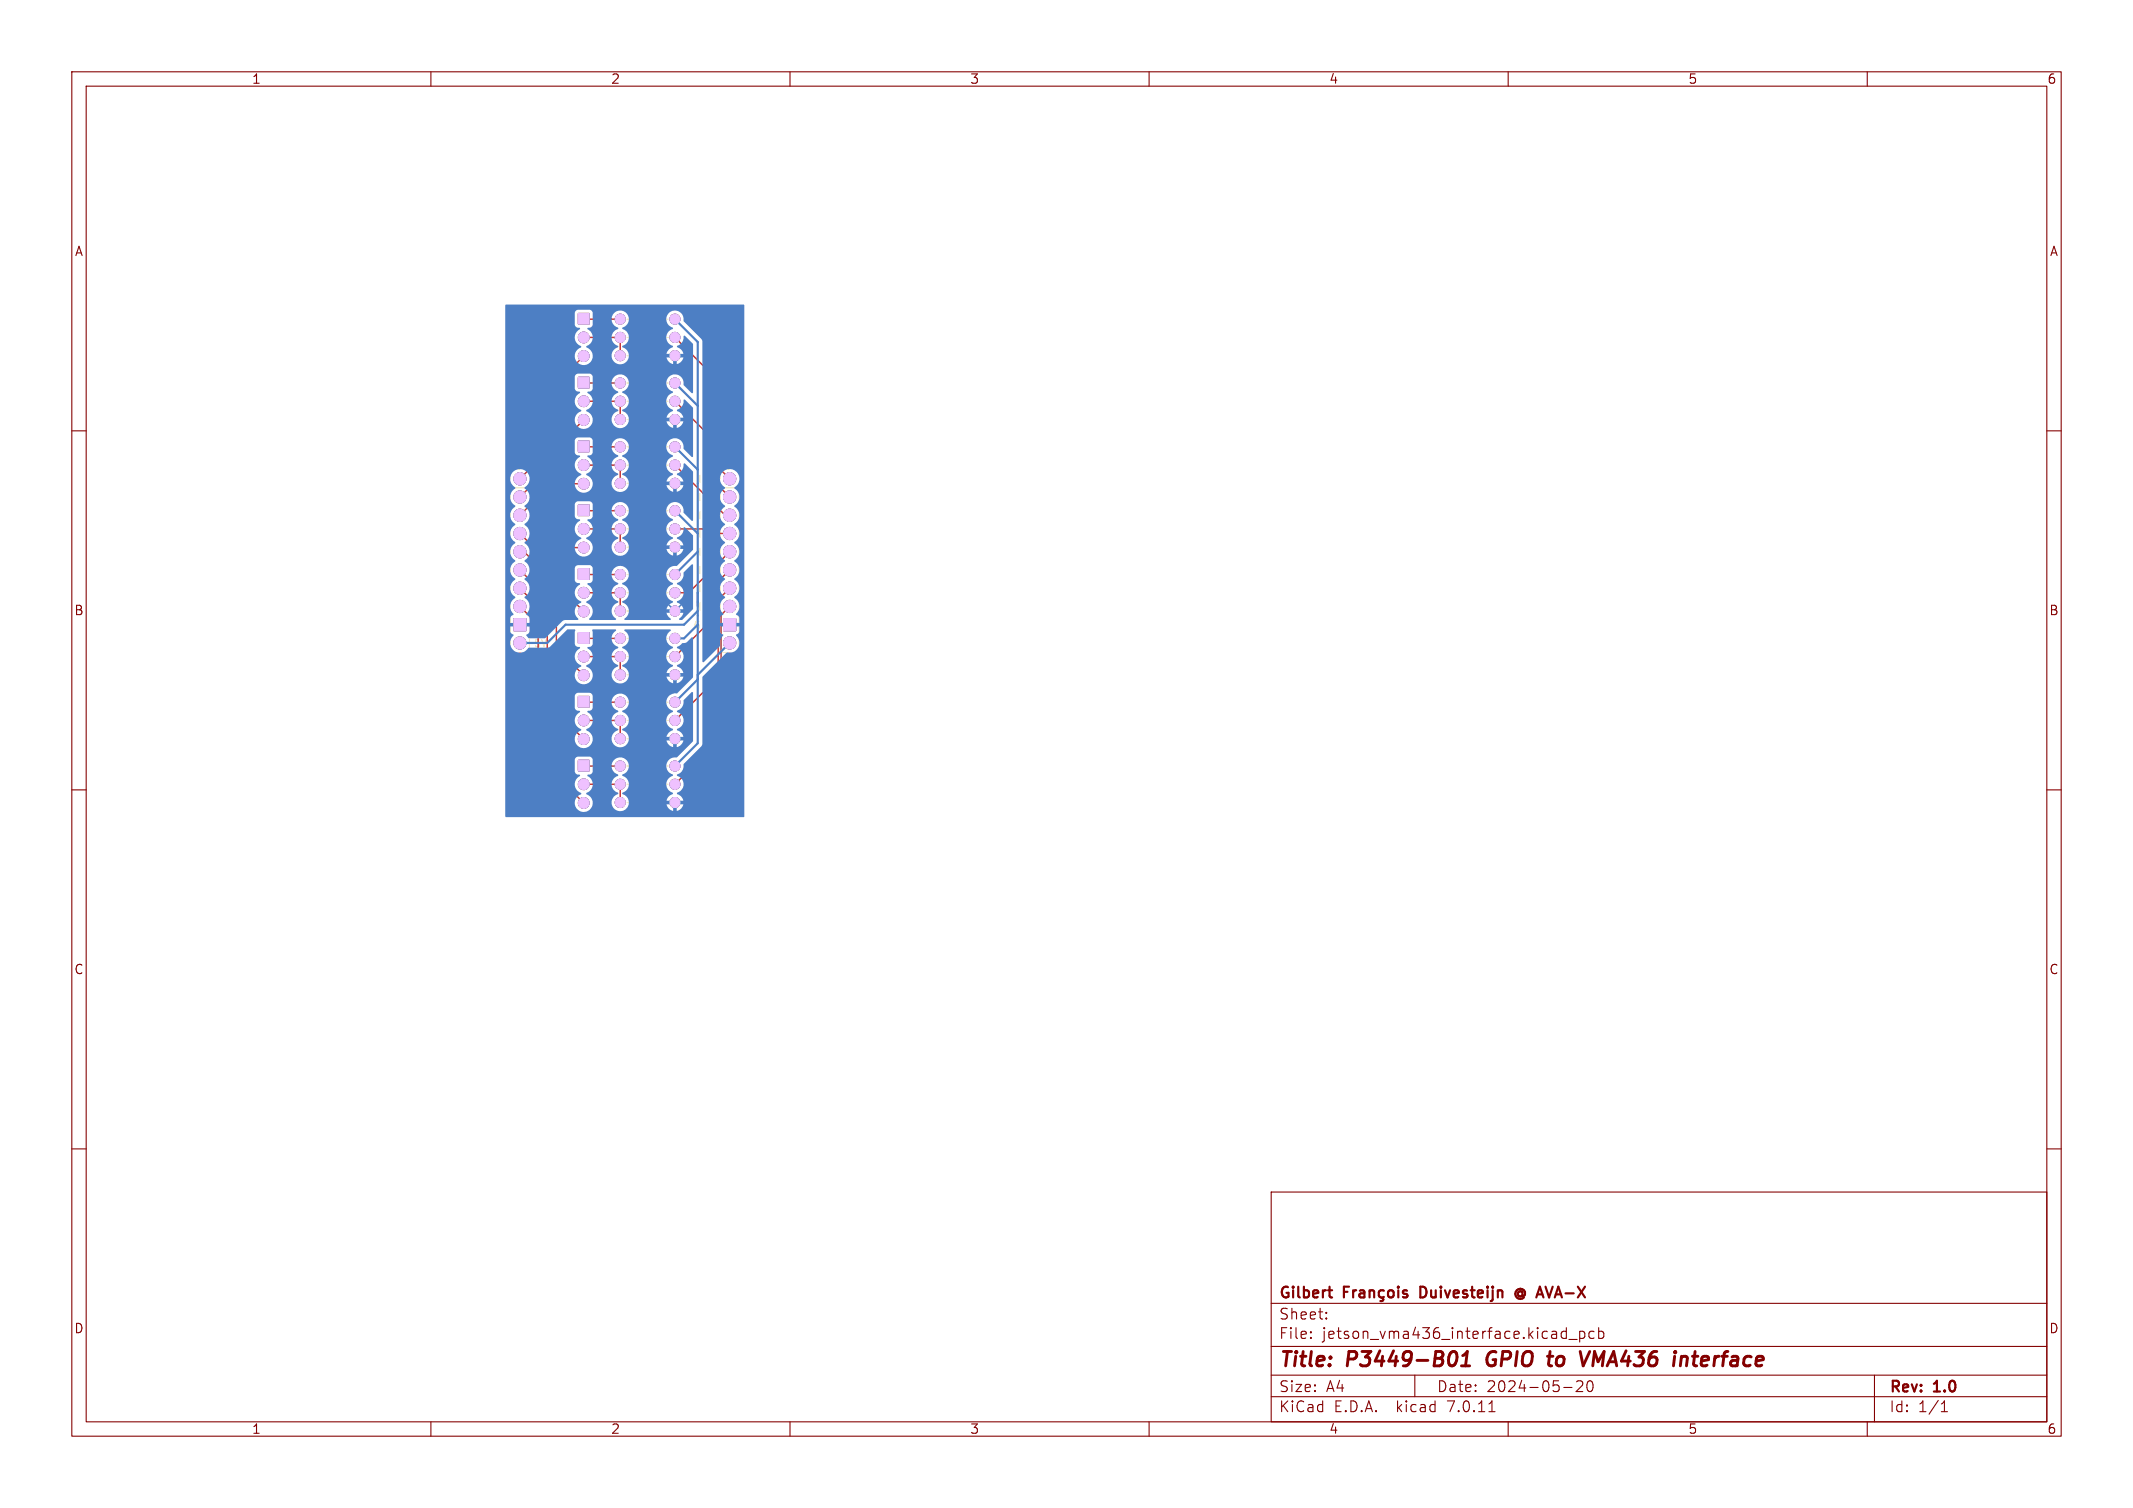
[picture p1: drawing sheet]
<svg xmlns="http://www.w3.org/2000/svg" width="297mm" height="210mm" viewBox="0 0 297 210" stroke-linecap="round" stroke-linejoin="round" font-family="sans-serif">
<defs><g id="words">
<g font-size="2.8" fill="#840000">
<text x="178" y="190.9">Title:</text>
<text x="187.7" y="190.9">P3449-B01</text>
<text x="207.9" y="190.9">GPIO</text>
<text x="217.3" y="190.9">to</text>
<text x="222.5" y="190.9">VMA436</text>
<text x="236.3" y="190.9">interface</text>
</g>
<g font-size="2.1" fill="#840000">
<text x="178" y="184">Sheet:</text>
<text x="178" y="181.2">Gilbert</text>
<text x="198.4" y="181.2">Duivesteijn</text>
<text x="212.3" y="181.2">@ AVA-X</text>
<text x="178" y="186.7">File:</text>
<text x="184.1" y="186.7">jetson_vma436_interface.kicad_pcb</text>
<text x="178" y="196.9">KiCad</text>
<text x="178" y="194.1">Size:</text>
<text x="184.7" y="194.1">A4</text>
<text x="185.7" y="196.9">E.D.A.</text>
<text x="194.6" y="196.9">kicad</text>
<text x="200" y="194.1">Date:</text>
<text x="201.8" y="196.9">7.0.11</text>
<text x="207" y="194.1">2024-05-20</text>
<text x="263" y="194.3">Rev:</text>
<text x="263" y="196.9">Id:</text>
<text x="267.1" y="196.9">1/1</text>
<text x="269.4" y="194.3">1.0</text>
</g>
<g font-size="1.8" fill="#840000">
<text x="35" y="11.9">1</text>
<text x="85" y="11.9">2</text>
<text x="135" y="11.9">3</text>
<text x="185" y="11.9">4</text>
<text x="235" y="11.9">5</text>
<text x="285" y="11.9">6</text>
<text x="10.3" y="35.9">A</text>
<text x="285.4" y="35.9">A</text>
<text x="10.3" y="85.9">B</text>
<text x="285.3" y="85.9">B</text>
<text x="10.3" y="135.9">C</text>
<text x="285.3" y="135.9">C</text>
<text x="10.3" y="185.9">D</text>
<text x="285.3" y="185.9">D</text>
<text x="35" y="199.9">1</text>
<text x="85" y="199.9">2</text>
<text x="135" y="199.9">3</text>
<text x="185" y="199.9">4</text>
<text x="235" y="199.9">5</text>
<text x="285" y="199.9">6</text>
</g>
<g font-size="1.4" fill="#f2eda1">
<text x="85.4" y="48.1" transform="rotate(-90 85.4 48.1)">Q8</text>
<text x="85.4" y="57" transform="rotate(-90 85.4 57)">Q7</text>
<text x="70.5" y="64.1">(VMA436)</text>
<text x="70.5" y="63">J2</text>
<text x="85.4" y="65.9" transform="rotate(-90 85.4 65.9)">Q6</text>
<text x="97.5" y="64.1">(TEGRA)</text>
<text x="97.2" y="67.3">IN8</text>
<text x="97.2" y="69.9">IN7</text>
<text x="85.4" y="74.8" transform="rotate(-90 85.4 74.8)">Q5</text>
<text x="97.2" y="77.5">IN4</text>
<text x="97.2" y="72.4">IN6</text>
<text x="85.4" y="83.7" transform="rotate(-90 85.4 83.7)">Q4</text>
<text x="97.2" y="80">IN3</text>
<text x="97.2" y="82.6">IN2</text>
<text x="74.3" y="87.6">GND</text>
<text x="96.5" y="87.6">GND</text>
<text x="74.3" y="90.2">5V</text>
<text x="85.4" y="92.6" transform="rotate(-90 85.4 92.6)">Q3</text>
<text x="97.8" y="90.2">5V</text>
<text x="85.4" y="101.5" transform="rotate(-90 85.4 101.5)">Q2</text>
<text x="85.4" y="110.3" transform="rotate(-90 85.4 110.3)">Q1</text>
</g>
<text font-size="1.4" fill="#c83434" x="97.2" y="74.9">IN5</text>
<text font-size="1.4" fill="#4d7fc4" x="97.2" y="85.1">IN1</text>
</g></defs>
<g fill="none" stroke="#840000" stroke-width=".15">
<path d="M10 10h277v190h-277zM12 12h273v186h-273zM60 10v2M110 10v2M160 10v2M210 10v2M260 10v2M10 60h2M285 60h2M10 110h2M285 110h2M10 160h2"/>
<path d="M285 160h2M177 166h108v32h-108zM60 198v2M110 198v2M160 198v2M177 194.5h108M177 191.5h108M177 187.5h108M177 181.5h108M182.5 186.3h.1l-.1 .1M182.5 186.3v.1M182.5 185.5v.1"/>
<path d="M182.5 185.5h.1l-.1 .1M184.7 183.6v.1M184.7 183.6h-.1l.1 .1M184.7 182.8v.1M184.7 182.8h-.1l.1 .1M197 191.5v3M207.3 196.6h.9M210 198v2M217.7 193.2h1.2M218 185.4l.1 .1M218.1 184.9v1.5M218.1 186.3l-.1 .1"/>
<path d="M218.5 186.5h1.1M219.5 192.4l.2-.1 .5 .1a.41 .41 0 0 1 .1 .5l-.8 .9h.9M220 185.4v1.5M220 185.5l.4-.1 .3 .3v.4l-.2 .2-.1 .1-.4-.1M221.2 192.4a.36 .36 0 0 1 .5 .2 .77 .77 0 0 1-.4 1.2 1 1 0 0 1-.1-1.4zM222 185.5l-.5-.1-.3 .3v.4l.2 .2 .1 .1 .5-.1M222.6 185.5l.4-.1 .3 .3v.4l-.1 .2-.2 .1-.4-.1M222.6 184.9v1.5M260 198v2M261 191.5v6.5M270.3 196.6h.9M270.3 195.5l.4-.4v1.5"/>
</g>
<path d="M202.5 188.2l.2 .1a1.54 1.54 0 0 1-.1 1.7M203.5 190.2h1.1M203.7 188.8l.6-.6-.2 2M207.3 188.5a1.27 1.27 0 0 0 0 1.6M215.5 188.9h.7M215.9 190.2h.2M221.4 188.2l-1 2M222.5 189.6l-.5-1.4-.2 2M234.4 188.9l.5 .1 .1 .2-.2 1" fill="none" stroke="#840000" stroke-width=".4"/>
<g fill="none" stroke="#840000" stroke-width=".3">
<path d="M184.9 179.7h.6M187.1 179.9h.5M187.8 179.2h-.7v1.5M188.4 179.7v1M188.8 179.7l-.2 .1-.2 .2M189.3 179.8l.2-.1 .4 .1 .1 .9M190.7 179.8a.37 .37 0 0 1 .6 .1v.8M190.7 179.7v1M192.7 179.8l-.4-.1-.3 .3v.4l.1 .2 .2 .1 .4-.1M193.3 179.8a.41 .41 0 0 1 .4-.1 .41 .41 0 0 1 .4 .3v.4a.41 .41 0 0 1-.4 .3 .41 .41 0 0 1-.4-.3zM194.7 179.2v.1M194.7 179.7v1"/>
<path d="M194.7 179.2l-.1 .1h.1M194.7 179.2l.1 .1h-.1M195.9 179.8l-.3-.1-.3 .2 .1 .2 .5 .2 .1 .1-.1 .2-.1 .1-.5-.1M198.1 179.2h-.3v1.5h.3M211.9 179.9a.36 .36 0 0 0-.5 0 .36 .36 0 0 0 0 .5 .36 .36 0 0 0 .5 .1M212 179.5a.71 .71 0 0 0-1 .7 .71 .71 0 0 0 1 .6M185.3 180.7h.2M190 180l-.5 .1a.29 .29 0 0 0-.2 .3 .29 .29 0 0 0 .2 .3l.5-.1M192.4 180.8l.2 .2v.1l-.4 .1"/>
</g>
<g fill="none" stroke="#f2eda1" stroke-width=".14">
<path d="M79.7 49v.3l.3 .2M79.7 57.9v.3l.3 .2M80 44.5l-.3 .1v.3M80 53.4l-.3 .1v.3M87.3 53.3h1M87.3 44.5h1M87.3 58.4h1M87.3 49.5h1M87.3 47h1M87.3 55.9h1M88.3 43.5h3.8v1.9h-3.8zM88.3 46.1h3.8v1.8h-3.8z"/>
<path d="M88.3 48.6h3.8v1.8h-3.8zM88.3 52.4h3.8v1.9h-3.8zM88.3 55h3.8v1.8h-3.8zM88.3 57.5h3.8v1.8h-3.8zM92.1 53.3h.9M92.1 44.5h.9M92.1 58.4h.9M92.1 49.5h.9M92.1 47h.9M92.1 55.9h.9M74.6 66.3l.2-.1a.34 .34 0 0 1 .4 .3v.3a.33 .33 0 0 1-.3 .4 .33 .33 0 0 1-.3-.4zM74.6 68.9l.2-.2a.34 .34 0 0 1 .4 .4v.3a.33 .33 0 0 1-.3 .3 .33 .33 0 0 1-.3-.3z"/>
<path d="M74.6 71.4l.2-.1a.34 .34 0 0 1 .4 .3v.3a.33 .33 0 0 1-.3 .4 .33 .33 0 0 1-.3-.4zM74.6 73.9l.2-.1a.34 .34 0 0 1 .4 .3v.4a.33 .33 0 0 1-.3 .3 .33 .33 0 0 1-.3-.3zM74.6 76.5l.2-.2a.34 .34 0 0 1 .4 .4v.3a.33 .33 0 0 1-.3 .4 .33 .33 0 0 1-.3-.4zM74.6 79l.2-.1a.34 .34 0 0 1 .4 .3v.3a.33 .33 0 0 1-.3 .4 .33 .33 0 0 1-.3-.4zM75.6 66.2v.8l.2 .2h.2l.2-.2v-.8M75.6 68.7v.8l.2 .2h.2l.2-.2v-.8M75.6 71.3v.8l.2 .2h.2l.2-.2v-.8M75.6 73.8v.8l.2 .2h.2l.2-.2v-.8M75.6 76.3v.9l.2 .1h.2l.2-.1v-.9M75.6 78.9v.8l.2 .2h.2l.2-.2v-.8M76.6 76.3h.5M76.6 68.7h.5"/>
<path d="M76.6 66.2h.5M76.6 73.8h.5M76.6 78.9h.5M76.6 71.3h.5M76.8 66.2v1M76.8 68.7v1M76.8 71.3v1M76.8 73.8v1M76.8 76.3v1M76.8 78.9v1M77.1 62.9a1.18 1.18 0 0 1 0 1.4M77.4 78.9h.6l-.4 .4 .3 .1v.4l-.1 .1-.4-.1"/>
<path d="M77.4 68.7h.6l-.4 1M77.6 66.6l-.2-.2 .2-.2h.3l.1 .2-.2 .2M77.6 66.6l-.2 .2 .1 .3 .1 .1h.2l.2-.2-.1-.3-.1-.1M77.6 66.6h.2M77.6 76.3l-.2 .7h.6M77.9 71.3h-.3a.67 .67 0 0 0 0 1l.3-.1 .1-.4-.2-.2-.3 .1-.1 .1M77.9 76.7v.6M77.9 73.8h-.4l-.1 .5 .2-.1h.3l.1 .2-.1 .3-.1 .1-.4-.1M79.7 66.8v.3l.3 .2M79.7 75.7v.3l.3 .2M80 71.2l-.3 .1v.3M80 62.3l-.3 .1v.3"/>
<path d="M87.3 73.7h1M87.3 67.3h1M87.3 76.2h1M87.3 64.8h1M87.3 62.2h1M88.3 61.3h3.8v1.8h-3.8zM88.3 63.9h3.8v1.8h-3.8zM88.3 66.4h3.8v1.8h-3.8zM88.3 72.7h3.8v1.9h-3.8zM88.3 75.3h3.8v1.8h-3.8zM88.3 79.1h3.8v1.8h-3.8zM92.1 73.7h.9"/>
<path d="M92.1 67.3h.9M92.1 76.2h.9M92.1 64.8h.9M92.1 62.2h.9M100.3 67.9h2.6v23h-2.6zM101.6 65.3h-1.3v1.4M74.6 84.1l.2-.1a.34 .34 0 0 1 .4 .3v.3a.33 .33 0 0 1-.3 .4 .33 .33 0 0 1-.3-.4zM74.7 81.5l.1-.1a.34 .34 0 0 1 .4 .4v.3a.33 .33 0 0 1-.3 .3 .33 .33 0 0 1-.3-.3v-.3zM75.6 84v.8l.2 .2h.2l.2-.2v-.8M75.6 81.4v.8l.2 .2h.2l.2-.2v-.8M76.6 84h.5M76.6 81.4h.5"/>
<path d="M76.8 81.4v1M76.8 84v1M77.4 85h.6M77.4 84.2l.3-.2v1M77.4 81.5l.4-.1 .2 .3-.6 .7h.6M79.7 84.6v.3l.3 .2M79.7 93.5v.3l.3 .1M80 88.9l-.3 .2v.3M80 80l-.3 .2v.3M80 97.8l-.3 .2v.3M87.3 85.1h1M87.3 91.4h1"/>
<path d="M87.3 97.8h1M87.3 88.9h1M87.3 94h1M87.3 80h1M88.3 84.2h3.8v1.8h-3.8zM88.3 88h3.8v1.8h-3.8zM88.3 90.5h3.8v1.9h-3.8zM88.3 93.1h3.8v1.8h-3.8zM88.3 96.9h3.8v1.8h-3.8zM88.3 99.4h3.8v1.8h-3.8zM92.1 85.1h.9M92.1 91.4h.9"/>
<path d="M92.1 97.8h.9M92.1 88.9h.9M92.1 94h.9M92.1 80h.9M79.7 102.4v.3l.3 .1M79.7 111.3v.3l.3 .1M80 106.7l-.3 .2v.3M87.3 102.9h1M87.3 106.7h1M87.3 109.2h1M87.3 100.3h1M88.3 102h3.8v1.8h-3.8z"/>
<path d="M88.3 105.8h3.8v1.8h-3.8zM88.3 108.3h3.8v1.8h-3.8zM92.1 102.9h.9M92.1 106.7h.9M92.1 109.2h.9M92.1 100.3h.9"/>
</g>
<g fill="none" stroke="#f2eda1" stroke-width=".15">
<path d="M82.9 54a2.72 2.72 0 0 1-.1 3.8M82.9 45.1a2.72 2.72 0 0 1-.1 3.8M89 44.4h.4l.1-.2v-.2l-.5-.1v1M89 47l.4-.1 .1-.1v-.3l-.5-.1v1M89 49.5h.4l.1-.2v-.2l-.5-.1v1M89 53.3h.4l.1-.2v-.2l-.5-.1v1M89 55.9l.4-.1 .1-.1v-.3l-.5-.1v1M89 58.4h.4l.1-.2v-.2l-.5-.1v1M89.2 53.3l.3 .5M89.2 44.4l.3 .5M89.2 58.4l.3 .5M89.2 49.5l.3 .5"/>
<path d="M89.2 47l.3 .4M89.2 55.9l.3 .4M89.9 52.8h.6l-.4 1M89.9 57.9h.6l-.4 1M89.9 55.3h.6l-.4 1M90.1 44.3l-.2-.2 .2-.2 .3 .1 .1 .1-.2 .2M90.1 44.3l-.2 .2 .1 .3 .1 .1h.2l.2-.2v-.2l-.2-.2M90.1 46.9l-.2-.2 .2-.3 .3 .1 .1 .1-.2 .3M90.1 46.9l-.2 .2 .1 .2 .1 .1h.2l.2-.1v-.2l-.2-.2M90.1 49.4l-.2-.2 .2-.2h.3l.1 .2-.2 .2M90.1 49.4l-.2 .2 .1 .3 .1 .1h.2l.2-.2v-.2l-.2-.2M90.1 44.3h.2"/>
<path d="M90.1 49.4h.2M90.1 46.9h.2M90.8 52.8h.6l-.3 .4 .3 .1v.4l-.2 .1-.4-.1M90.8 43.9h.6l-.3 .4 .3 .1v.4l-.2 .1-.4-.1M90.9 49.1l.3-.1 .2 .3-.6 .7h.6M90.9 58l.3-.1 .2 .3-.6 .7h.6M90.9 46.7l.2-.3v1M90.9 55.6l.2-.3v1M90.9 47.4h.5M90.9 56.3h.5M82.9 62.9a2.72 2.72 0 0 1-.1 3.8M82.9 71.8a2.72 2.72 0 0 1-.1 3.8"/>
<path d="M89 62.2h.4l.1-.2v-.2l-.5-.1v1M89 64.7h.4l.1-.1v-.3l-.5-.1v1M89 67.3l.4-.1 .1-.1v-.2l-.5-.1v1M89 71.1h.4l.1-.2v-.2l-.5-.1v1M89 73.6h.4l.1-.2v-.2l-.5-.1v1M89 76.2l.4-.1 .1-.1v-.2l-.5-.1v1M89 80l.4-.1 .1-.1v-.2l-.5-.1v1M89.2 73.6l.3 .5M89.2 67.3l.3 .5M89.2 76.2l.3 .5M89.2 80l.3 .5M89.2 64.7l.3 .5"/>
<path d="M89.2 62.2l.3 .5M89.2 71.1l.3 .5M90.1 79.4l-.2 .7h.6M90.4 61.7h-.3a.67 .67 0 0 0 0 1l.3-.1 .1-.3-.2-.2h-.2l-.2 .2M90.4 64.2l-.3 .1a.67 .67 0 0 0 0 .9l.3-.1 .1-.3-.2-.2h-.2l-.2 .2M90.4 66.8h-.3a.67 .67 0 0 0 0 1l.3-.1 .1-.4-.2-.2h-.2l-.2 .2M90.4 79.8v.7M90.4 70.6h-.4l-.1 .5 .2-.1h.3l.1 .1-.1 .4-.1 .1-.4-.1M90.4 73.1h-.4l-.1 .5 .2-.1h.3l.1 .2-.1 .3-.1 .1-.4-.1M90.4 75.7h-.4l-.1 .4 .2-.1 .3 .1 .1 .1-.1 .4-.1 .1-.4-.1M90.8 61.7h.6l-.3 .4 .3 .1v.4l-.2 .1-.4-.1M90.8 70.6h.6l-.3 .4 .3 .1v.4l-.2 .1-.4-.1"/>
<path d="M90.8 79.5h.6l-.3 .3 .3 .1v.5l-.2 .1-.4-.1M90.9 66.9l.3-.1 .2 .3-.6 .7h.6M90.9 75.8l.3-.1 .2 .2-.6 .8h.6M90.9 64.5l.2-.3v1M90.9 73.4l.2-.3v1M90.9 74.1h.5M90.9 65.2h.5M102.2 61.7v.7l-.1 .2M102.6 62l.3-.3v1M82.9 89.5a2.72 2.72 0 0 1-.1 3.9M82.9 80.7a2.72 2.72 0 0 1-.1 3.8M82.9 98.4a2.72 2.72 0 0 1-.1 3.9"/>
<path d="M89 82.5h.4l.1-.2v-.2l-.5-.1v1M89 85.1l.4-.1 .1-.1v-.3l-.5-.1v1M89 88.9l.4-.1 .1-.1v-.2l-.5-.1v1M89 91.4h.4l.1-.2v-.2l-.5-.1v1M89 94l.4-.1 .1-.1v-.3l-.5-.1v1M89 97.8l.4-.1 .1-.1v-.3l-.5-.1v1M89.2 85.1l.3 .4M89.2 91.4l.3 .5M89.2 97.8l.3 .4M89.2 88.9l.3 .5M89.2 94l.3 .4M89.2 82.5l.3 .5"/>
<path d="M89.9 88.4h.6l-.4 .3 .3 .1v.5l-.1 .1-.4-.1M89.9 90.9h.6l-.4 .4 .3 .1v.4l-.1 .1-.4-.1M89.9 93.4h.6l-.4 .4 .3 .1v.4l-.1 .1-.4-.1M89.9 97.3l.4-.1 .2 .3-.6 .7h.6M89.9 99.9l.4-.1 .2 .3-.6 .7h.6M90.1 84.5l-.2 .7h.6M90.1 82l-.2 .7h.6M90.4 82.3v.7M90.4 84.9v.6M90.8 88.4h.6l-.3 .3 .3 .1v.5l-.2 .1-.4-.1M90.8 97.2h.6l-.3 .4 .3 .1v.4l-.2 .1-.4-.1M90.9 84.6l.3-.1 .2 .3-.6 .7h.6"/>
<path d="M90.9 93.5l.3-.1 .2 .3-.6 .7h.6M90.9 91.9h.5M90.9 82.3l.2-.3v1M90.9 91.2l.2-.3v1M90.9 83h.5M82.9 107.3a2.72 2.72 0 0 1-.1 3.9M89 100.3h.4l.1-.2v-.2l-.5-.1v1M89 102.8h.4l.1-.1v-.3l-.5-.1v1M89 106.7l.4-.1 .1-.1v-.3l-.5-.1v1M89 109.2h.4l.1-.2v-.2l-.5-.1v1M89 111.7h.4l.1-.2v-.2l-.5-.1v1M89.2 102.8l.3 .5"/>
<path d="M89.2 106.7l.3 .4M89.2 109.2l.3 .5M89.2 100.3l.3 .5M89.2 111.7l.3 .5M89.9 102.4l.4-.1 .2 .3-.6 .7h.6M89.9 107.1h.6M89.9 106.4l.3-.3v1M89.9 109l.3-.3v1M89.9 111.5l.3-.3v1M89.9 109.7h.6M89.9 112.2h.6M90.8 106.1h.6l-.3 .4 .3 .1v.4l-.2 .1-.4-.1"/>
<path d="M90.9 102.4l.3-.1 .2 .3-.6 .7h.6M90.9 111.3l.3-.1 .2 .3-.6 .7h.6M90.9 100.1l.2-.3v1M90.9 109l.2-.3v1M90.9 109.7h.5M90.9 100.8h.5"/>
</g>
<g fill="#f2eda1">
<path d="M100.8 111.2l1.4-.6 .2 .1a1.47 1.47 0 0 1-1 .5 .18 .18 0 0 0-.2 0 .18 .18 0 0 0-.1 .2l1.1 .5a.15 .15 0 0 1 .2 .1 .15 .15 0 0 1-.1 .2 .15 .15 0 0 1-.2-.1l-.2-.1a1.99 1.99 0 0 1-1.2-.6z"/>
<path d="M100.8 108.1l.4 .1a2.06 2.06 0 0 1 1.2 .6l-.1 .2-1.3 .5a.15 .15 0 0 1-.2 0 .15 .15 0 0 1 .1-.2l1.1-.4v-.1l-.3-.2a1.46 1.46 0 0 1-1-.4z"/>
<path d="M100.8 106.1l1.3-.6a.16 .16 0 0 1 .2 0 .16 .16 0 0 1 .1 .2l-1.1 .4a.15 .15 0 0 0-.2 .2 .16 .16 0 0 0 .3 .1 1.42 1.42 0 0 1 1 .5l-.1 .1-1.1-.4a.41 .41 0 0 1-.4-.5z"/>
<path d="M100.7 100.3h.3a.77 .77 0 0 0 .7 .5l.6-.6 .1 .1v.1a1.06 1.06 0 0 0-.5 .8l.4 .5a.16 .16 0 0 1 .1 .1 .16 .16 0 0 1-.1 .2 .16 .16 0 0 1-.2-.1l-.1-.2a.39 .39 0 0 0-.4-.3 .39 .39 0 0 0-.4 .3l-.2 .2a.15 .15 0 0 1-.2 .1 .15 .15 0 0 1-.1-.2 .15 .15 0 0 1 .2-.1 .66 .66 0 0 0 .4-.7l-.6-.6z"/>
<circle cx="101.6" cy="103.7" r=".2"/>
</g>
<path d="M71.1 68h2.6v22.9h-2.6zM72.4 65.3h-1.3v1.4M87.3 71.1h1M88.3 70.2h3.8v1.8h-3.8zM92.1 71.1h.9M87.3 82.6h1M88.3 81.6h3.8v1.9h-3.8zM92.1 82.6h.9M87.3 111.8h1M88.3 110.8h3.8v1.9h-3.8zM92.1 111.8h.9" fill="none" stroke="#f2eda1" stroke-width=".14"/>
<g fill="#c83434" stroke="#c83434" stroke-width=".14">
<path d="M80.5 88.1h1.5v1.5h-1.5z"/>
<path d="M100.8 86.1h1.6v1.7h-1.6z"/>
<path d="M80.5 61.4h1.5v1.5h-1.5z"/>
<path d="M80.5 52.5h1.5v1.5h-1.5z"/>
<path d="M80.5 43.6h1.5v1.5h-1.5z"/>
<path d="M80.5 79.2h1.5v1.5h-1.5z"/>
<path d="M80.5 70.3h1.5v1.5h-1.5z"/>
<path d="M80.5 105.9h1.5v1.5h-1.5z"/>
<path d="M80.5 97h1.5v1.5h-1.5z"/>
<path d="M71.5 86.1h1.7v1.7h-1.7z"/>
<circle cx="94" cy="53.3" r=".7"/>
<circle cx="86.4" cy="53.3" r=".7"/>
<circle cx="94" cy="44.4" r=".7"/>
<circle cx="86.4" cy="44.4" r=".7"/>
<circle cx="86.4" cy="58.4" r=".7"/>
<circle cx="94" cy="58.4" r=".7"/>
<circle cx="86.4" cy="49.5" r=".7"/>
<circle cx="94" cy="49.5" r=".7"/>
<circle cx="86.4" cy="85.1" r=".7"/>
<circle cx="94" cy="85.1" r=".7"/>
<circle cx="81.3" cy="91.4" r=".75"/>
<circle cx="81.3" cy="94" r=".75"/>
<circle cx="101.6" cy="66.7" r=".85"/>
<circle cx="101.6" cy="69.2" r=".85"/>
<circle cx="101.6" cy="71.8" r=".85"/>
<circle cx="101.6" cy="74.3" r=".85"/>
<circle cx="101.6" cy="76.8" r=".85"/>
<circle cx="101.6" cy="79.4" r=".85"/>
<circle cx="101.6" cy="81.9" r=".85"/>
<circle cx="101.6" cy="84.5" r=".85"/>
<circle cx="101.6" cy="89.5" r=".85"/>
<circle cx="81.3" cy="64.8" r=".75"/>
<circle cx="81.3" cy="67.4" r=".75"/>
<circle cx="94" cy="91.4" r=".7"/>
<circle cx="86.4" cy="91.4" r=".7"/>
<circle cx="94" cy="73.7" r=".7"/>
<circle cx="86.4" cy="73.7" r=".7"/>
<circle cx="86.4" cy="102.9" r=".7"/>
<circle cx="94" cy="102.9" r=".7"/>
<circle cx="94" cy="47" r=".7"/>
<circle cx="86.4" cy="47" r=".7"/>
<circle cx="81.3" cy="55.9" r=".75"/>
<circle cx="81.3" cy="58.5" r=".75"/>
<circle cx="81.3" cy="47" r=".75"/>
<circle cx="81.3" cy="49.6" r=".75"/>
<circle cx="81.3" cy="82.5" r=".75"/>
<circle cx="81.3" cy="85.1" r=".75"/>
<circle cx="94" cy="97.8" r=".7"/>
<circle cx="86.4" cy="97.8" r=".7"/>
<circle cx="94" cy="88.9" r=".7"/>
<circle cx="86.4" cy="88.9" r=".7"/>
<circle cx="81.3" cy="73.7" r=".75"/>
<circle cx="81.3" cy="76.3" r=".75"/>
<circle cx="94" cy="106.7" r=".7"/>
<circle cx="86.4" cy="106.7" r=".7"/>
<circle cx="86.4" cy="94" r=".7"/>
<circle cx="94" cy="94" r=".7"/>
<circle cx="86.4" cy="67.3" r=".7"/>
<circle cx="94" cy="67.3" r=".7"/>
<circle cx="81.3" cy="109.2" r=".75"/>
<circle cx="81.3" cy="111.8" r=".75"/>
<circle cx="94" cy="109.2" r=".7"/>
<circle cx="86.4" cy="109.2" r=".7"/>
<circle cx="86.4" cy="76.2" r=".7"/>
<circle cx="94" cy="76.2" r=".7"/>
<circle cx="81.3" cy="100.3" r=".75"/>
<circle cx="81.3" cy="102.9" r=".75"/>
<circle cx="94" cy="80" r=".7"/>
<circle cx="86.4" cy="80" r=".7"/>
<circle cx="94" cy="55.9" r=".7"/>
<circle cx="86.4" cy="55.9" r=".7"/>
<circle cx="94" cy="100.3" r=".7"/>
<circle cx="86.4" cy="100.3" r=".7"/>
<circle cx="94" cy="64.8" r=".7"/>
<circle cx="86.4" cy="64.8" r=".7"/>
<circle cx="94" cy="62.2" r=".7"/>
<circle cx="86.4" cy="62.2" r=".7"/>
<circle cx="94" cy="71.1" r=".7"/>
<circle cx="86.4" cy="71.1" r=".7"/>
<circle cx="86.4" cy="111.8" r=".7"/>
<circle cx="94" cy="111.8" r=".7"/>
<circle cx="94" cy="82.5" r=".7"/>
<circle cx="86.4" cy="82.5" r=".7"/>
<circle cx="72.4" cy="66.7" r=".85"/>
<circle cx="72.4" cy="69.2" r=".85"/>
<circle cx="72.4" cy="71.8" r=".85"/>
<circle cx="72.4" cy="74.3" r=".85"/>
<circle cx="72.4" cy="76.8" r=".85"/>
<circle cx="72.4" cy="79.4" r=".85"/>
<circle cx="72.4" cy="81.9" r=".85"/>
<circle cx="72.4" cy="84.5" r=".85"/>
<circle cx="72.4" cy="89.5" r=".85"/>
</g>
<g fill="none" stroke="#c83434" stroke-width=".2">
<path d="M81.3 49.6l-6.4 6.3v8.2l-2.5 2.6M81.3 58.5l-5.1 5.1v1.8l-3.8 3.8M81.3 47h5.1v2.5M81.3 55.9h5.1v2.5M81.3 53.3h5.1M81.3 44.4l5.1 .1-.1-.1M81.3 55.9h.1M94 55.9l4 4v5.7l3.6 3.6M94 47l4.4 4.4v12.1l3.2 3.2M72.4 79.4l5.1 5.1v5.7l3.8 3.8M72.4 76.8h.6l8.3 8.3M72.4 74.3l2 2h6.9"/>
<path d="M81.3 73.7h5.1v2.5M81.3 67.4h-4.5l-4.4 4.4M81.3 64.8h5.1v2.5M81.3 80h5.1M81.3 71.1h5.1M81.3 62.2h5.1M94 73.7h4.4M94 64.8l7 7h.6M101 73.7l.6 .6h-2.5M101.6 79.4l-2 2v4.4l-5.6 5.6M101.6 76.8l-5.7 5.8h-1.9M72.4 84.5l2.5 2.5v18.5l6.4 6.3"/>
<path d="M72.4 81.9l3.8 3.8v12.1l5.1 5.1M81.3 82.6h5.1v2.5M81.3 91.4h5.1v2.6M81.3 97.7l5.1 .1M81.3 88.8l5.1 .1M101.6 84.5l-1.2 1.2v17.1l-6.4 6.4M101.6 81.9l-1.6 1.6v10.8l-6 6M81.3 109.2h5.1v2.6M81.3 100.3h5.1v2.6M81.3 106.6l5.1 .1M86.4 108.6l-.7 .6"/>
</g>
<g fill="#4d7fc4" stroke="#4d7fc4" stroke-width=".14">
<path d="M80.5 88.1h1.5v1.5h-1.5z"/>
<path d="M100.8 86.1h1.6v1.7h-1.6z"/>
<path d="M80.5 61.4h1.5v1.5h-1.5z"/>
<path d="M80.5 52.5h1.5v1.5h-1.5z"/>
<path d="M80.5 43.6h1.5v1.5h-1.5z"/>
<path d="M80.5 79.2h1.5v1.5h-1.5z"/>
<path d="M80.5 70.3h1.5v1.5h-1.5z"/>
<path d="M80.5 105.9h1.5v1.5h-1.5z"/>
<path d="M80.5 97h1.5v1.5h-1.5z"/>
<path d="M71.5 86.1h1.7v1.7h-1.7z"/>
<circle cx="94" cy="53.3" r=".7"/>
<circle cx="86.4" cy="53.3" r=".7"/>
<circle cx="94" cy="44.4" r=".7"/>
<circle cx="86.4" cy="44.4" r=".7"/>
<circle cx="86.4" cy="58.4" r=".7"/>
<circle cx="94" cy="58.4" r=".7"/>
<circle cx="86.4" cy="49.5" r=".7"/>
<circle cx="94" cy="49.5" r=".7"/>
<circle cx="86.4" cy="85.1" r=".7"/>
<circle cx="94" cy="85.1" r=".7"/>
<circle cx="81.3" cy="91.4" r=".75"/>
<circle cx="81.3" cy="94" r=".75"/>
<circle cx="101.6" cy="66.7" r=".85"/>
<circle cx="101.6" cy="69.2" r=".85"/>
<circle cx="101.6" cy="71.8" r=".85"/>
<circle cx="101.6" cy="74.3" r=".85"/>
<circle cx="101.6" cy="76.8" r=".85"/>
<circle cx="101.6" cy="79.4" r=".85"/>
<circle cx="101.6" cy="81.9" r=".85"/>
<circle cx="101.6" cy="84.5" r=".85"/>
<circle cx="101.6" cy="89.5" r=".85"/>
<circle cx="81.3" cy="64.8" r=".75"/>
<circle cx="81.3" cy="67.4" r=".75"/>
<circle cx="94" cy="91.4" r=".7"/>
<circle cx="86.4" cy="91.4" r=".7"/>
<circle cx="94" cy="73.7" r=".7"/>
<circle cx="86.4" cy="73.7" r=".7"/>
<circle cx="86.4" cy="102.9" r=".7"/>
<circle cx="94" cy="102.9" r=".7"/>
<circle cx="94" cy="47" r=".7"/>
<circle cx="86.4" cy="47" r=".7"/>
<circle cx="81.3" cy="55.9" r=".75"/>
<circle cx="81.3" cy="58.5" r=".75"/>
<circle cx="81.3" cy="47" r=".75"/>
<circle cx="81.3" cy="49.6" r=".75"/>
<circle cx="81.3" cy="82.5" r=".75"/>
<circle cx="81.3" cy="85.1" r=".75"/>
<circle cx="94" cy="97.8" r=".7"/>
<circle cx="86.4" cy="97.8" r=".7"/>
<circle cx="94" cy="88.9" r=".7"/>
<circle cx="86.4" cy="88.9" r=".7"/>
<circle cx="81.3" cy="73.7" r=".75"/>
<circle cx="81.3" cy="76.3" r=".75"/>
<circle cx="94" cy="106.7" r=".7"/>
<circle cx="86.4" cy="106.7" r=".7"/>
<circle cx="86.4" cy="94" r=".7"/>
<circle cx="94" cy="94" r=".7"/>
<circle cx="86.4" cy="67.3" r=".7"/>
<circle cx="94" cy="67.3" r=".7"/>
<circle cx="81.3" cy="109.2" r=".75"/>
<circle cx="81.3" cy="111.8" r=".75"/>
<circle cx="94" cy="109.2" r=".7"/>
<circle cx="86.4" cy="109.2" r=".7"/>
<circle cx="86.4" cy="76.2" r=".7"/>
<circle cx="94" cy="76.2" r=".7"/>
<circle cx="81.3" cy="100.3" r=".75"/>
<circle cx="81.3" cy="102.9" r=".75"/>
<circle cx="94" cy="80" r=".7"/>
<circle cx="86.4" cy="80" r=".7"/>
<circle cx="94" cy="55.9" r=".7"/>
<circle cx="86.4" cy="55.9" r=".7"/>
<circle cx="94" cy="100.3" r=".7"/>
<circle cx="86.4" cy="100.3" r=".7"/>
<circle cx="94" cy="64.8" r=".7"/>
<circle cx="86.4" cy="64.8" r=".7"/>
<circle cx="94" cy="62.2" r=".7"/>
<circle cx="86.4" cy="62.2" r=".7"/>
<circle cx="94" cy="71.1" r=".7"/>
<circle cx="86.4" cy="71.1" r=".7"/>
<circle cx="86.4" cy="111.8" r=".7"/>
<circle cx="94" cy="111.8" r=".7"/>
<circle cx="94" cy="82.5" r=".7"/>
<circle cx="86.4" cy="82.5" r=".7"/>
<circle cx="72.4" cy="66.7" r=".85"/>
<circle cx="72.4" cy="69.2" r=".85"/>
<circle cx="72.4" cy="71.8" r=".85"/>
<circle cx="72.4" cy="74.3" r=".85"/>
<circle cx="72.4" cy="76.8" r=".85"/>
<circle cx="72.4" cy="79.4" r=".85"/>
<circle cx="72.4" cy="81.9" r=".85"/>
<circle cx="72.4" cy="84.5" r=".85"/>
<circle cx="72.4" cy="89.5" r=".85"/>
</g>
<path d="M94 44.5l3.2 3.1v55.9l-3.2 3.2M94 53.3l3.2 3.2M94 71.1l3.2 3.2M94 62.2l3.2 3.2M97.2 76.8l-3.2 3.2M97.2 85.1l-2 1.9h-16.5l-2.5 2.5h-3.8M97.2 94.6l-3.2 3.2M97.2 87l-2 1.9h-1.2M101.6 89.5l-4.4 4.5" fill="none" stroke="#4d7fc4" stroke-width=".3"/>
<path d="M92.7 83.8l1.3 1.3 1.2-1.3M94 97.2v.6" fill="none" stroke="#4d7fc4" stroke-width=".2"/>
<g fill="#4d7fc4">
<path d="M95.2 79.7l1.1-1.1h.2v6.2l-1.5 1.5h-.4v-.2l.4-.4 .2-.4h-1l.1-.2-.1-.3h1a1.64 1.64 0 0 0-1-1h.1a1.25 1.25 0 0 0 .9-1.2 1.25 1.25 0 0 0-.9-1.2v-.2a1.37 1.37 0 0 0 .9-1.5z"/>
<path d="M70.4 42.5l33.1-.1 .1 .1v71.2l-33.1 .1-.1-.1v-1.9h9.6a1.25 1.25 0 0 0 1.3 1.3 1.25 1.25 0 0 0 1.2-1.3h2.7v.2a1.2 1.2 0 0 0 1.1 1 1.2 1.2 0 0 0 1.2-1h5.3l.3 .6 .6 .3v-.9h-6.2a1.25 1.25 0 0 0-.9-1.4v-.2a1.25 1.25 0 0 0 1-1.2 1.25 1.25 0 0 0-1-1.2v-.1a1.22 1.22 0 0 0 .8-1.9 1.22 1.22 0 0 0-2 0 1.22 1.22 0 0 0 .7 1.9v.1a1.25 1.25 0 0 0-.9 1.2 1.25 1.25 0 0 0 .9 1.2v.2a1.34 1.34 0 0 0-.9 1.2h-2.7v-.2a1.25 1.25 0 0 0-.8-1l-.1-.1a1.34 1.34 0 0 0 .9-1.2 1.34 1.34 0 0 0-.7-1.3l.1-.1a.55 .55 0 0 0 .6-.5v-1.6l-.1-.3-.3-.1h-1.6l-.3 .1-.2 .3v1.6a.77 .77 0 0 0 .8 .5l-.1 .2a1.26 1.26 0 0 0-.7 1.2 1.26 1.26 0 0 0 .9 1.1v.1v.1a1.25 1.25 0 0 0-.9 1.2h-9.6v-8.9h9.6v.1a1.25 1.25 0 0 0 1.4 1.2 1.25 1.25 0 0 0 1.1-1.3h2.7v.2a1.2 1.2 0 0 0 1.1 1 1.2 1.2 0 0 0 1.2-1h5.3l.3 .6 .6 .3v-.9h-6.2a1.25 1.25 0 0 0-.9-1.4v-.2a1.25 1.25 0 0 0 1-1.2 1.25 1.25 0 0 0-1-1.2v-.1a1.22 1.22 0 0 0 .8-1.9 1.22 1.22 0 0 0-2 0 1.22 1.22 0 0 0 .7 1.9v.1a1.25 1.25 0 0 0-.9 1.2 1.25 1.25 0 0 0 .9 1.2v.2a1.34 1.34 0 0 0-.9 1.2h-2.7v-.2a1.25 1.25 0 0 0-.8-1l-.1-.1a1.34 1.34 0 0 0 .9-1.2 1.34 1.34 0 0 0-.7-1.3l.1-.1a.55 .55 0 0 0 .6-.5v-1.6l-.1-.3-.3-.1h-1.6l-.3 .1-.2 .3v1.6a.77 .77 0 0 0 .8 .6l-.1 .1a1.26 1.26 0 0 0-.7 1.2 1.26 1.26 0 0 0 .9 1.1v.1v.1a1.25 1.25 0 0 0-.9 1.2h-9.6v-13.4h.6l.1 .3a1.4 1.4 0 0 0 1.1 1.1 1.4 1.4 0 0 0 1.4-.7l2.9-.1 2.6-2.5 1 .1-.1 2a.81 .81 0 0 0 .8 .5l-.1 .1a1.26 1.26 0 0 0-.7 1.2 1.26 1.26 0 0 0 .9 1.1v.2a1.26 1.26 0 0 0-.8 1.8 1.26 1.26 0 0 0 2 .3 1.26 1.26 0 0 0-.2-1.9l-.3-.2 .1-.2a1.31 1.31 0 0 0 .8-1.1 1.31 1.31 0 0 0-.7-1.3l.1-.1a.55 .55 0 0 0 .6-.5v-1.9l3.2-.1 .1 .1v.2a1.23 1.23 0 0 0-.6 1.2 1.23 1.23 0 0 0 .9 1v.1a1.25 1.25 0 0 0-.9 1.2 1.25 1.25 0 0 0 .9 1.2v.2a1.21 1.21 0 0 0-.6 2 1.21 1.21 0 0 0 2-.6h5.3l.3 .6 .6 .4v-1h-6.2a1.25 1.25 0 0 0-.9-1.4v-.2a1.25 1.25 0 0 0 1-1.2 1.25 1.25 0 0 0-1-1.2v-.1a1.25 1.25 0 0 0 1-1 1.25 1.25 0 0 0-.7-1.3l.2-.2h6.2l.1 .2a1.26 1.26 0 0 0-.6 1.2 1.26 1.26 0 0 0 .9 1.1v.1a1.25 1.25 0 0 0-.9 1.2 1.25 1.25 0 0 0 .9 1.2v.2a1.37 1.37 0 0 0-.9 .9h.9v.1a.35 .35 0 0 0 .1 .5 .35 .35 0 0 0 .4-.1v1l.7-.4 .3-.6h-1l.1-.2-.1-.3h1l-.3-.5-.6-.4v-.2a1.25 1.25 0 0 0 .9-1.2 1.25 1.25 0 0 0-.9-1.2v-.1l.7-.5 .6-.1 .7-.7h.2v5.5l-2.2 2.3a1.26 1.26 0 0 0-1.5 .9 1.26 1.26 0 0 0 .9 1.5v.1a1.25 1.25 0 0 0-.9 1.2 1.25 1.25 0 0 0 .9 1.2v.2a1.37 1.37 0 0 0-.9 .9h.9v.1a.35 .35 0 0 0 .1 .4 .35 .35 0 0 0 .4 0v.9l.7-.3 .3-.6h-1l.1-.3-.1-.2h1l-.3-.5-.6-.4v-.2a1.25 1.25 0 0 0 .9-1.2 1.25 1.25 0 0 0-.9-1.2v-.1a1.37 1.37 0 0 0 .9-1.5l1.1-1.1h.2v6.8l-2.2 2.3a1.24 1.24 0 0 0-1.5 .9 1.24 1.24 0 0 0 .9 1.5v.1a1.25 1.25 0 0 0-.9 1.2 1.25 1.25 0 0 0 .9 1.2v.2a1.37 1.37 0 0 0-.9 .9h.9v.1a.35 .35 0 0 0 .1 .4 .35 .35 0 0 0 .4 0v.9l.7-.3 .3-.6h-1l.1-.3-.1-.2h1l-.3-.6-.6-.3v-.2a1.25 1.25 0 0 0 .9-1.2 1.25 1.25 0 0 0-.9-1.2v-.1a1.37 1.37 0 0 0 .9-1.5l2.4-2.4 .2-.3v-9.5l3.4-3.4a1.37 1.37 0 0 0 1.6-.6 1.37 1.37 0 0 0-.3-1.7l.4-.4 .1-.9h-1v-.5h1v-.6l-.2-.3-.3-.3a1.44 1.44 0 0 0-.3-2.3l.1-.1a1.38 1.38 0 0 0-.1-2.4l.1-.1a1.38 1.38 0 0 0-.1-2.4l.1-.2a1.38 1.38 0 0 0-.1-2.4l.1-.1a1.38 1.38 0 0 0-.1-2.4l.1-.2a1.38 1.38 0 0 0-.1-2.4l.1-.1a1.38 1.38 0 0 0-.1-2.4l.1-.1a1.37 1.37 0 0 0 .3-2.1 1.37 1.37 0 0 0-2.1 0 1.37 1.37 0 0 0 .5 2.1l-.1 .1a1.38 1.38 0 0 0 .1 2.4l-.1 .2a1.38 1.38 0 0 0 .1 2.4l-.1 .1a1.38 1.38 0 0 0 .1 2.4l-.1 .1a1.38 1.38 0 0 0 .1 2.5l-.1 .1a1.39 1.39 0 0 0 .1 2.4l-.1 .1a1.39 1.39 0 0 0 .1 2.4l-.1 .2a1.39 1.39 0 0 0-.2 2.2l-.4 .4-.1 .8h1v.5h-1v.7l.2 .3 .3 .2a1.73 1.73 0 0 0-.4 1.6l-2.3 2.2h-.2v-44.7l-.2-.3-2.4-2.5a1.22 1.22 0 0 0-1-1.4 1.22 1.22 0 0 0-1.4 .9 1.22 1.22 0 0 0 .9 1.4v.2a1.25 1.25 0 0 0-.9 1.2 1.25 1.25 0 0 0 .9 1.2v.1a1.37 1.37 0 0 0-.9 1h.9a.35 .35 0 0 0 .1 .5 .35 .35 0 0 0 .4 0v.9l.7-.4 .3-.5h-1l.1-.3-.1-.2h1l-.3-.6-.6-.4v-.1a1.43 1.43 0 0 0 .9-1.4h.2l1.1 1.1v6.8h-.2l-1.1-1.1a1.22 1.22 0 0 0-1-1.4 1.22 1.22 0 0 0-1.4 .9 1.22 1.22 0 0 0 .9 1.4v.2a1.25 1.25 0 0 0-.9 1.2 1.25 1.25 0 0 0 .9 1.2v.1a1.37 1.37 0 0 0-.9 1h.9a.35 .35 0 0 0 .1 .5 .35 .35 0 0 0 .4 0v.9l.7-.4 .3-.5h-1l.1-.3-.1-.2h1l-.3-.6-.6-.4v-.1a1.43 1.43 0 0 0 .9-1.5l.2 .1 1.1 1.1v6.8h-.2l-1.1-1.1a1.22 1.22 0 0 0-1-1.4 1.22 1.22 0 0 0-1.4 .9 1.22 1.22 0 0 0 .9 1.4v.2a1.25 1.25 0 0 0-.9 1.2 1.25 1.25 0 0 0 .9 1.2v.1a1.37 1.37 0 0 0-.9 1h.9a.35 .35 0 0 0 .1 .5 .35 .35 0 0 0 .4 0v.9l.7-.4 .3-.5h-1l.1-.3-.1-.2h1l-.3-.6-.6-.4v-.1a1.43 1.43 0 0 0 .9-1.5l.2 .1 1.1 1.1v6.8h-.2l-1.1-1.1a1.22 1.22 0 0 0-1-1.5 1.22 1.22 0 0 0-1.4 1 1.22 1.22 0 0 0 .9 1.4v.2a1.25 1.25 0 0 0-.9 1.2 1.25 1.25 0 0 0 .9 1.2v.1a1.37 1.37 0 0 0-.9 1h.9a.35 .35 0 0 0 .1 .5 .35 .35 0 0 0 .4-.1v1l.7-.4 .3-.6h-1l.1-.2-.1-.2h1l-.3-.6-.6-.4v-.1a1.43 1.43 0 0 0 .9-1.5h.2l1.1 1.2v1.9l-2.2 2.3a1.24 1.24 0 0 0-1.5 .9 1.24 1.24 0 0 0 .9 1.5v.1a1.25 1.25 0 0 0-.9 1.2 1.25 1.25 0 0 0 .9 1.2v.2a1.37 1.37 0 0 0-.9 .9h.9l-.1 .3 .1 .2h-.9l.2 .4 .4 .5-.1 .1h-6.2l-.2-.1a1.26 1.26 0 0 0 .7-1.2 1.26 1.26 0 0 0-1-1.1v-.1a1.25 1.25 0 0 0 1-1.2 1.25 1.25 0 0 0-1-1.2v-.2a1.21 1.21 0 0 0 .9-1.7 1.21 1.21 0 0 0-1.9-.3 1.21 1.21 0 0 0 .2 1.9l.3 .1v.1a1.25 1.25 0 0 0-.9 1.2 1.25 1.25 0 0 0 .9 1.2v.2a1.25 1.25 0 0 0-.9 1 1.25 1.25 0 0 0 .6 1.3l-.1 .1h-3.6l-.1-.1a1.29 1.29 0 0 0-.3-2.2l-.1-.2a1.34 1.34 0 0 0 .9-1.2 1.34 1.34 0 0 0-.7-1.3l.1-.1a.55 .55 0 0 0 .6-.5v-1.6l-.1-.3-.3-.1h-1.6l-.3 .1-.2 .4v1.5a.77 .77 0 0 0 .8 .6l-.1 .1a1.26 1.26 0 0 0-.7 1.2 1.26 1.26 0 0 0 .9 1.1v.2a1.36 1.36 0 0 0-.4 2.3l-.1 .1-2 .1-2.5 2.5h-2.3l-.3-.4 .4-.4v-.8h-.9v-.6h.9v-.7l-.1-.2-.3-.2v-.1a1.39 1.39 0 0 0-.3-2.3l.1-.1a1.38 1.38 0 0 0-.1-2.4l.1-.1a1.38 1.38 0 0 0-.1-2.4l.1-.2a1.35 1.35 0 0 0 .5-1.7h6.4a1.25 1.25 0 0 0 1.4 1.2 1.25 1.25 0 0 0 1.1-1.3h2.7v.2a1.2 1.2 0 0 0 1.1 1 1.2 1.2 0 0 0 1.2-1h5.3l.3 .6 .6 .4v-1h-6.2a1.26 1.26 0 0 0-.9-1.4v-.1a1.25 1.25 0 0 0 1-1.2 1.25 1.25 0 0 0-1-1.2v-.2a1.21 1.21 0 0 0 .9-1.7 1.21 1.21 0 0 0-1.9-.3 1.21 1.21 0 0 0 .2 1.9l.3 .1v.2a1.25 1.25 0 0 0-.9 1.2 1.25 1.25 0 0 0 .9 1.2v.1a1.34 1.34 0 0 0-.9 1.2h-2.7v-.2a1.25 1.25 0 0 0-.8-.9l-.1-.2a1.34 1.34 0 0 0 .9-1.2 1.34 1.34 0 0 0-.7-1.3l.1-.1a.55 .55 0 0 0 .6-.4v-1.6l-.1-.3-.3-.2h-1.6l-.3 .2-.2 .2v1.7a.81 .81 0 0 0 .8 .5l-.1 .1a1.26 1.26 0 0 0-.7 1.2 1.26 1.26 0 0 0 .9 1.1v.1v.2a1.25 1.25 0 0 0-.9 1.2h-6.4l-.6-.8a1.42 1.42 0 0 0 0-2.4l.1-.2a1.38 1.38 0 0 0-.1-2.4l.1-.1a1.38 1.38 0 0 0-.1-2.4l.6-.6h6.4a1.25 1.25 0 0 0 1.3 1.2 1.25 1.25 0 0 0 1.2-1.3h2.7v.2a1.2 1.2 0 0 0 1.1 1 1.2 1.2 0 0 0 1.2-.9h5.3l.3 .5 .6 .4v-.9l-6.2-.1a1.25 1.25 0 0 0-.9-1.4v-.1a1.25 1.25 0 0 0 1-1.2 1.25 1.25 0 0 0-1-1.2v-.2a1.22 1.22 0 0 0 .8-1.8 1.22 1.22 0 0 0-2-.1 1.22 1.22 0 0 0 .7 1.9v.2a1.25 1.25 0 0 0-.9 1.2 1.25 1.25 0 0 0 .9 1.2v.1a1.34 1.34 0 0 0-.9 1.2h-2.7v-.1a1.25 1.25 0 0 0-.8-1l-.1-.2a1.34 1.34 0 0 0 .9-1.2 1.34 1.34 0 0 0-.7-1.3l.1-.1a.55 .55 0 0 0 .6-.4v-1.7l-.1-.2-.3-.2h-1.6l-.3 .2-.2 .3v1.6a.77 .77 0 0 0 .8 .5l-.1 .1a1.26 1.26 0 0 0-.7 1.2 1.26 1.26 0 0 0 .9 1.2v.2a1.25 1.25 0 0 0-.9 1.2h-6.4a1.36 1.36 0 0 0-.6-1.9 1.36 1.36 0 0 0-1.8 .6 1.36 1.36 0 0 0 .5 1.8v.1a1.38 1.38 0 0 0 0 2.4v.2a1.38 1.38 0 0 0 0 2.4v.1a1.38 1.38 0 0 0 0 2.4v.2a1.38 1.38 0 0 0 0 2.4v.1a1.38 1.38 0 0 0 0 2.4v.1a1.38 1.38 0 0 0 0 2.4v.2a1.39 1.39 0 0 0-.2 2.2l-.3 .3-.2 .3v.6h1v.6h-1v.7l.2 .2 .3 .2v.1a1.38 1.38 0 0 0-.5 1h-.6v-31h9.6v.1a1.25 1.25 0 0 0 1.4 1.1 1.25 1.25 0 0 0 1.1-1.3h2.7v.2a1.2 1.2 0 0 0 1.1 1 1.2 1.2 0 0 0 1.2-.9h5.3l.3 .5 .6 .4v-.9l-6.2-.1a1.25 1.25 0 0 0-.9-1.4v-.1a1.25 1.25 0 0 0 1-1.2 1.25 1.25 0 0 0-1-1.2v-.2a1.22 1.22 0 0 0 .8-1.8 1.22 1.22 0 0 0-2-.1 1.22 1.22 0 0 0 .7 1.9v.2a1.25 1.25 0 0 0-.9 1.2 1.25 1.25 0 0 0 .9 1.2v.1a1.34 1.34 0 0 0-.9 1.2h-2.7v-.1a1.25 1.25 0 0 0-.8-1l-.1-.2a1.34 1.34 0 0 0 .9-1.2 1.34 1.34 0 0 0-.7-1.2l.1-.2a.55 .55 0 0 0 .6-.4v-1.7l-.1-.2-.3-.2h-1.6l-.3 .2-.2 .3v1.6a.77 .77 0 0 0 .8 .5l-.1 .1a1.26 1.26 0 0 0-.7 1.2 1.26 1.26 0 0 0 .9 1.2v.1v.1a1.25 1.25 0 0 0-.9 1.2h-9.6v-8.9h9.6v.1a1.25 1.25 0 0 0 1.4 1.1 1.25 1.25 0 0 0 1.1-1.3h2.7v.3a1.2 1.2 0 0 0 1.1 .9 1.2 1.2 0 0 0 1.2-.9h5.3l.3 .5 .6 .4v-.9h-6.2a1.25 1.25 0 0 0-.9-1.5v-.1a1.25 1.25 0 0 0 1-1.2 1.25 1.25 0 0 0-1-1.2v-.1a1.22 1.22 0 0 0 .8-1.9 1.22 1.22 0 0 0-2 0 1.22 1.22 0 0 0 .7 1.8v.2a1.25 1.25 0 0 0-.9 1.2 1.25 1.25 0 0 0 .9 1.2v.1a1.34 1.34 0 0 0-.9 1.2h-2.7v-.1a1.25 1.25 0 0 0-.8-1l-.1-.2a1.34 1.34 0 0 0 .9-1.1 1.34 1.34 0 0 0-.7-1.3l.1-.1a.55 .55 0 0 0 .6-.5v-1.7l-.1-.2-.3-.2h-1.6l-.3 .2-.2 .3v1.6a.77 .77 0 0 0 .8 .5l-.1 .1a1.26 1.26 0 0 0-.7 1.2 1.26 1.26 0 0 0 .9 1.2v.1v.1a1.25 1.25 0 0 0-.9 1.2h-9.6z"/>
</g>
<g fill="#efc1ff" stroke="#efc1ff" stroke-width=".14">
<path d="M80.5 88.1h1.5v1.5h-1.5z"/>
<path d="M100.8 86.1h1.6v1.7h-1.6z"/>
<path d="M80.5 61.4h1.5v1.5h-1.5z"/>
<path d="M80.5 52.5h1.5v1.5h-1.5z"/>
<path d="M80.5 43.6h1.5v1.5h-1.5z"/>
<path d="M80.5 79.2h1.5v1.5h-1.5z"/>
<path d="M80.5 70.3h1.5v1.5h-1.5z"/>
<path d="M80.5 105.9h1.5v1.5h-1.5z"/>
<path d="M80.5 97h1.5v1.5h-1.5z"/>
<path d="M71.5 86.1h1.7v1.7h-1.7z"/>
<circle cx="94" cy="53.3" r=".7"/>
<circle cx="86.4" cy="53.3" r=".7"/>
<circle cx="94" cy="44.4" r=".7"/>
<circle cx="86.4" cy="44.4" r=".7"/>
<circle cx="86.4" cy="58.4" r=".7"/>
<circle cx="94" cy="58.4" r=".7"/>
<circle cx="86.4" cy="49.5" r=".7"/>
<circle cx="94" cy="49.5" r=".7"/>
<circle cx="86.4" cy="85.1" r=".7"/>
<circle cx="94" cy="85.1" r=".7"/>
<circle cx="81.3" cy="91.4" r=".75"/>
<circle cx="81.3" cy="94" r=".75"/>
<circle cx="101.6" cy="66.7" r=".85"/>
<circle cx="101.6" cy="69.2" r=".85"/>
<circle cx="101.6" cy="71.8" r=".85"/>
<circle cx="101.6" cy="74.3" r=".85"/>
<circle cx="101.6" cy="76.8" r=".85"/>
<circle cx="101.6" cy="79.4" r=".85"/>
<circle cx="101.6" cy="81.9" r=".85"/>
<circle cx="101.6" cy="84.5" r=".85"/>
<circle cx="101.6" cy="89.5" r=".85"/>
<circle cx="81.3" cy="64.8" r=".75"/>
<circle cx="81.3" cy="67.4" r=".75"/>
<circle cx="94" cy="91.4" r=".7"/>
<circle cx="86.4" cy="91.4" r=".7"/>
<circle cx="94" cy="73.7" r=".7"/>
<circle cx="86.4" cy="73.7" r=".7"/>
<circle cx="86.4" cy="102.9" r=".7"/>
<circle cx="94" cy="102.9" r=".7"/>
<circle cx="94" cy="47" r=".7"/>
<circle cx="86.4" cy="47" r=".7"/>
<circle cx="81.3" cy="55.9" r=".75"/>
<circle cx="81.3" cy="58.5" r=".75"/>
<circle cx="81.3" cy="47" r=".75"/>
<circle cx="81.3" cy="49.6" r=".75"/>
<circle cx="81.3" cy="82.5" r=".75"/>
<circle cx="81.3" cy="85.1" r=".75"/>
<circle cx="94" cy="97.8" r=".7"/>
<circle cx="86.4" cy="97.8" r=".7"/>
<circle cx="94" cy="88.9" r=".7"/>
<circle cx="86.4" cy="88.9" r=".7"/>
<circle cx="81.3" cy="73.7" r=".75"/>
<circle cx="81.3" cy="76.3" r=".75"/>
<circle cx="94" cy="106.7" r=".7"/>
<circle cx="86.4" cy="106.7" r=".7"/>
<circle cx="86.4" cy="94" r=".7"/>
<circle cx="94" cy="94" r=".7"/>
<circle cx="86.4" cy="67.3" r=".7"/>
<circle cx="94" cy="67.3" r=".7"/>
<circle cx="81.3" cy="109.2" r=".75"/>
<circle cx="81.3" cy="111.8" r=".75"/>
<circle cx="94" cy="109.2" r=".7"/>
<circle cx="86.4" cy="109.2" r=".7"/>
<circle cx="86.4" cy="76.2" r=".7"/>
<circle cx="94" cy="76.2" r=".7"/>
<circle cx="81.3" cy="100.3" r=".75"/>
<circle cx="81.3" cy="102.9" r=".75"/>
<circle cx="94" cy="80" r=".7"/>
<circle cx="86.4" cy="80" r=".7"/>
<circle cx="94" cy="55.9" r=".7"/>
<circle cx="86.4" cy="55.9" r=".7"/>
<circle cx="94" cy="100.3" r=".7"/>
<circle cx="86.4" cy="100.3" r=".7"/>
<circle cx="94" cy="64.8" r=".7"/>
<circle cx="86.4" cy="64.8" r=".7"/>
<circle cx="94" cy="62.2" r=".7"/>
<circle cx="86.4" cy="62.2" r=".7"/>
<circle cx="94" cy="71.1" r=".7"/>
<circle cx="86.4" cy="71.1" r=".7"/>
<circle cx="86.4" cy="111.8" r=".7"/>
<circle cx="94" cy="111.8" r=".7"/>
<circle cx="94" cy="82.5" r=".7"/>
<circle cx="86.4" cy="82.5" r=".7"/>
<circle cx="72.4" cy="66.7" r=".85"/>
<circle cx="72.4" cy="69.2" r=".85"/>
<circle cx="72.4" cy="71.8" r=".85"/>
<circle cx="72.4" cy="74.3" r=".85"/>
<circle cx="72.4" cy="76.8" r=".85"/>
<circle cx="72.4" cy="79.4" r=".85"/>
<circle cx="72.4" cy="81.9" r=".85"/>
<circle cx="72.4" cy="84.5" r=".85"/>
<circle cx="72.4" cy="89.5" r=".85"/>
</g>
<use href="#words"/>
</svg>
